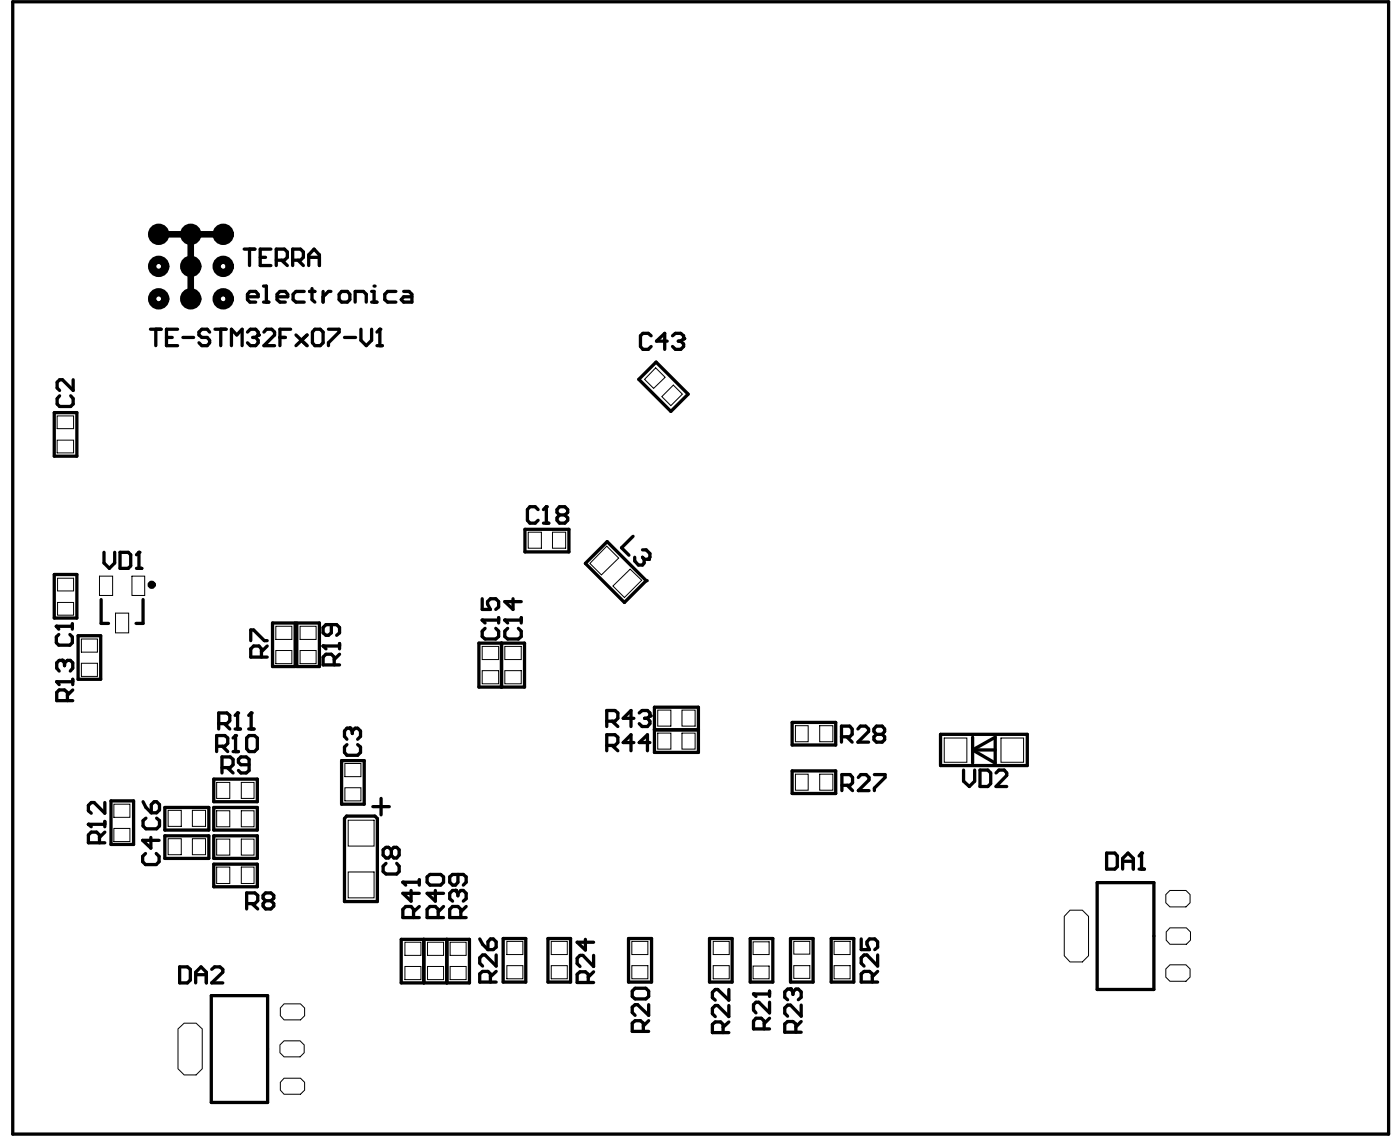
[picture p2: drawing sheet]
<svg xmlns="http://www.w3.org/2000/svg" width="72mm" height="58mm" viewBox="0 0 72 58" stroke-linecap="round" stroke-linejoin="round" font-family="sans-serif">
<g fill="none" stroke="#000" stroke-width=".17">
<path d="M.7 .1h70.3v57.9h-70.3zM3.7 19.4v.6l-.5-.6h-.2l-.1 .2v.2l.1 .2M7.7 16.8h.5M8 16.8v.9M8.5 17.3h.3M9.1 16.8h-.6v.9h.6M9.4 17.3h.5M10.7 17l-.1-.2h-.3l-.1 .2v.1l.1 .2h.3l.1 .1-.1 .3h-.3l-.1-.2M11 16.8h.6M11.3 16.8v.9M11.8 17.7v-.9l.3 .3 .3-.3v.9M12.5 12.7h.5"/>
<path d="M12.7 15.2h.5l-.1-.3h-.3l-.1 .2v.2l.1 .2h.3M12.7 17l.1-.2h.3l.1 .3M12.8 12.7v.9M12.9 17.3h.2M13.1 17.3l.1 .1-.1 .3h-.3l-.1-.2M13.2 17.1h.1M13.2 17.1l-.1 .2M13.3 13.2h.3M13.5 15.5h.3M13.5 14.6h.1v.9M13.5 17l.1-.2h.3l.1 .2v.1l-.5 .6h.5M13.9 12.7h-.6v.9h.6"/>
<path d="M14.1 13.3h.5l.1-.1v-.3l-.1-.2h-.5v.9M14.2 15.2h.5l-.1-.3h-.3l-.1 .2v.2l.1 .2h.3M14.3 17.3h.3M14.4 13.3l.3 .3M14.9 16.8h-.6v.9M15 13.3h.4l.1-.1v-.3l-.1-.2h-.4v.9M15.1 17.1l.6 .6-.3-.3 .3-.3-.6 .6M15.2 13.3l.3 .3M15.6 14.9h-.5l-.1 .2v.2l.1 .2h.5M15.8 13.6v-.6l.3-.3 .2 .3v.6M15.8 13.2h.5M15.8 14.9h.3"/>
<path d="M16 14.8v.5l.1 .2M16.1 16.8h.3l.1 .2v.5l-.1 .2h-.3l-.1-.2v-.5zM16.5 14.9v.6M16.8 16.8h.5v.2l-.5 .5v.2M16.9 14.9h-.1l-.3 .3M17.5 14.9h.3l.1 .2v.2l-.1 .2h-.3l-.2-.2v-.2zM17.6 17.3h.6M18.2 15.5v-.6h.4l.1 .2v.4M18.5 16.8v.6l.2 .3 .3-.3v-.6M19 15.5h.3M19 14.9h.1v.6M19.1 14.6h.1"/>
<path d="M19.3 17.7h.3M19.4 16.8h.1M19.4 16.8v.9M19.4 16.8l-.1 .2M20.2 14.9h-.4l-.1 .2v.2l.1 .2h.4M20.6 14.9h.3l.2 .2v.4h-.5l-.1-.2 .1-.1h.5M32.7 19.4l.9-.9 1.6 1.7-.9 .8zM33.3 17.2l-.1-.1h-.3l-.1 .1v.5l.1 .2h.3l.1-.2M34.1 17.4h-.5l.4-.3v.8M34.4 17.2l.1-.1h.3l.2 .1v.1M34.7 17.4h.1M34.8 17.4l.2 .2-.2 .3h-.3l-.1-.2"/>
<path d="M35 17.3h.1M35 17.3l-.2 .1M2.8 21.1h1.1v2.2h-1.1zM2.8 29.4h1.1v2.2h-1.1zM2.9 32h.1M2.9 32h.8M2.9 32l.1 .2M2.9 34.9h.1M2.9 34.9h.8M2.9 34.9l.1 .1M3 32.5l-.1 .1v.3l.1 .1h.6l.1-.1v-.3l-.1-.1M3 20.2l-.1 .2v.3l.1 .1h.6l.1-.1v-.3l-.1-.2"/>
<path d="M3.2 33.8h.1M3.2 33.8h-.2l-.1 .1v.3l.1 .1M3.2 33.8l.1 .1M3.3 33.9l.1-.1h.2l.1 .1v.3l-.1 .1M3.3 33.9v.2M3.4 35.8v-.4l-.1-.1h-.3l-.1 .1v.4h.8M3.7 31.9v.3M3.7 35.3l-.3 .3M3.7 34.7v.3M4 32.5h1.2v2.2h-1.2zM5.2 30.7v1.2h.4M5.3 28.3v.5l.3 .3 .3-.3v-.5"/>
<path d="M6.1 28.3h.5l.1 .1v.5l-.1 .2h-.5zM7 29.1h.3M7.1 28.3h.1M7.1 28.3v.8M7.1 28.3l-.1 .1M7.3 30.7v1.2h-.3M10.9 39.9h2.3v1.1h-2.3zM11.1 38.2h.4l.1-.2v-.2l-.1-.2h-.4v.8M11.2 37h.4l.2-.1v-.3l-.2-.1h-.4v.8M11.4 39.3h.4l.1-.2v-.3l-.1-.1h-.4v.8M11.4 38.2l.2 .2M11.5 37l.3 .3"/>
<path d="M11.6 39.3l.3 .2M11.9 38.4h.3M12 37.3h.3M12 37.6h.1M12 37.6l-.1 .2M12 37.6v.8M12.2 36.5h.1M12.2 36.5l-.2 .1M12.2 36.5v.8M12.6 37.8l.1-.2h.3l.2 .2v.5l-.2 .1h-.3l-.1-.1zM12.7 37.3h.3M12.7 39.1h-.4l-.1-.1v-.2l.1-.1h.3l.1 .1v.6l-.1 .1h-.3l-.1-.1"/>
<path d="M12.8 32.8v-.6h.2l.5 .6h.2M12.8 36.5h.1M12.8 36.5v.8M12.8 36.5l-.1 .1M13.4 33.6v-.4l-.2-.2h-.2l-.2 .2v.4h.9M13.7 33l-.3 .3M13.9 31.9h1.2v2.2h-1.2zM15.2 31.9h1.1v2.2h-1.1zM16.5 33h.1M16.5 33h.9M16.5 33l.2 .2M16.9 31.9v.5l-.1 .1-.3-.1v-.3l.2-.2h.5l.2 .2v.3l-.2 .1"/>
<path d="M17.1 34v-.4l-.2-.1h-.2l-.2 .1v.4h.9M17.4 33.5l-.3 .2M17.4 32.9v.3M17.5 38.9h1.1v2.2h-1.1zM17.7 38.1l-.1 .1v.3l.1 .1h.6l.1-.1v-.3l-.1-.1M17.9 37.2h.1M17.9 37.2h-.2l-.1 .2v.3l.1 .1M17.9 37.2l.1 .2M18 37.4l.2-.2 .2 .2v.3l-.1 .1M18 37.4v.1M24.5 32.9h2.3v2.2h-2.3zM24.7 31.7h.1"/>
<path d="M24.7 31.7h.8M24.7 30.6v.6h.4l-.2-.3 .2-.3h.3l.1 .2v.2l-.1 .2M24.7 31.7l.1 .2M24.8 32.1l-.1 .2v.3l.1 .1h.6l.1-.1v-.3l-.1-.2M25.5 31.6v.3M25.7 32.9v2.2M25.8 31.7h.1M25.8 31.7h.9M25.8 31.7l.2 .2M26 32.1l-.2 .2v.3l.2 .1h.5l.2-.1v-.3l-.2-.2M26.2 30.6v.6l-.4-.4h.9M26.7 31.6v.3"/>
<path d="M26.9 27.1h2.2v1.1h-2.2zM27.5 26.1l-.1-.2h-.3l-.1 .2v.5l.1 .2h.3l.1-.2M27.8 26.8h.3M27.9 25.9h.1M27.9 25.9v.9M27.9 25.9l-.1 .2M28.6 26.3l-.1-.1 .1-.3h.3l.1 .2v.1l-.1 .1M28.6 26.3l-.1 .2 .1 .3h.3l.1-.2-.1-.3M28.6 26.3h.3M29.9 28.8l1.2-1.1 2 2-1.2 1.1zM31 36.9h.5l.1-.2v-.2l-.1-.2h-.5v.9M31 38.1h.5l.1-.1v-.3l-.1-.1h-.5v.8"/>
<path d="M31.3 38.1l.3 .3M31.3 36.9l.3 .3M32.4 27.4l-.6 .6 .4 .4M32.4 36.7h-.5l.4-.4v.9M32.4 38h-.5l.4-.4v.8M32.5 28.5v.2l.2 .2h.2l.1-.3M32.7 36.5l.1-.2h.3l.1 .2v.1M32.9 28.1h.2l.1 .2v.3M32.9 28.5l.1 .1M33 28.6h.2M33 36.7h.1M33.1 29.7h.1"/>
<path d="M33.1 36.7l.1 .2-.1 .3h-.3l-.1-.2M33.2 28.6h.1M33.2 36.6h.1M33.2 36.6l-.1 .1M33.2 38h-.5l.4-.4v.8M33.5 36.2h2.2v2.3h-2.2zM33.5 37.3h2.2M40.5 37h2.2v1.1h-2.2zM40.5 39.4h2.2v1.2h-2.2zM43 37.7h.5l.1-.1v-.3l-.1-.2h-.5v.9M43.3 37.7l.3 .3M43.9 37.3l.1-.2h.3l.1 .2v.1l-.5 .6h.5"/>
<path d="M43.9 39.8l.1-.2h.3l.2 .2v.1l-.6 .5h.6M44.7 39.6h.6v.2l-.6 .5v.1M44.8 37.6h.3M44.8 37.6l-.1-.2 .1-.3h.3l.2 .2-.2 .3M44.8 37.6l-.1 .1v.1l.1 .2h.3l.2-.2v-.1l-.2-.1M48.1 37.6h4.4v1.6h-4.4zM49.3 39.4v.6l.3 .2 .3-.2v-.6M49.8 38.4l1.1-.7v1.3zM49.8 37.7v1.3M49.8 38.4h1.1M50.1 39.4h.4l.2 .1v.6l-.2 .1h-.4zM51 39.5l.1-.1h.3l.1 .1v.2l-.5 .5h.5"/>
<path d="M4.5 42.2h.1M4.5 42.2h.9M4.5 42.2l.2 .1M5.1 43.1v-.4l-.2-.1h-.2l-.2 .1v.4h.9M5.4 41v.6l-.6-.6h-.1l-.2 .2v.3l.2 .1M5.4 42.6l-.3 .2M5.4 42v.3M5.7 41h1.1v2.2h-1.1zM7.3 41l.4 .6M7.4 43.7l-.1 .1v.3l.1 .1h.6l.1-.1v-.3l-.1-.1M7.5 41.8l-.2 .2v.2l.2 .2h.5l.2-.2v-.2l-.2-.2M7.7 42.8v.6l-.4-.4h.8"/>
<path d="M7.7 41.2l.3-.2 .2 .2v.2l-.2 .2h-.3zM8.4 41.3h2.3v1.2h-2.3zM8.4 42.8h2.3v1.1h-2.3zM9.2 49.5h.4l.1 .1v.5l-.1 .2h-.4zM10 50.3v-.6l.3-.2 .3 .2v.6M10 49.9h.6M10.8 50.9h2.9v5.5h-2.9zM10.8 49.6l.2-.1h.2l.2 .1v.1l-.6 .6h.6M10.9 41.3h2.3v1.2h-2.3zM10.9 42.8h2.3v1.1h-2.3zM10.9 44.2h2.3v1.2h-2.3zM12.6 46.2h.4l.2-.1v-.3l-.2-.1h-.4v.8"/>
<path d="M12.9 46.2l.3 .3M13.6 46.1l-.1-.2v-.1l.1-.1h.3l.1 .1v.1l-.1 .2M13.6 46.1l-.1 .1 .1 .3h.3l.1-.2-.1-.2M13.6 46.1h.3M17.7 41.7h1.5l.1 .2v4.2h-1.7v-4.2zM19.1 41.3h.8M19.5 40.8v.9M19.7 44.2l-.1 .1v.3l.1 .1h.6l.1-.1v-.3l-.1-.1M20 43.5l-.1-.2-.3 .2v.2l.1 .2 .3-.2M20 43.5l.1-.2h.2l.1 .2v.2l-.1 .2h-.2l-.1-.2M20 43.5v.2M20.5 48h3.5v2.3h-3.5z"/>
<path d="M20.6 45.1h.1M20.6 45.1h.8M20.6 45.1l.2 .2M21 45.5v.6l-.4-.4h.8M21.2 46.9v-.4l-.2-.1h-.2l-.2 .1v.4h.8M21.4 46.4l-.2 .2M21.4 45v.3M21.7 48v2.3M21.8 44.9l.2-.2h.5l.2 .2v.2l-.2 .2h-.5l-.2-.2zM22.3 45.5v.6l-.5-.4h.9M22.4 46.9v-.4l-.1-.1h-.3l-.2 .1v.4h.9M22.7 46.4l-.3 .2"/>
<path d="M22.9 48v2.3M23.3 45.5h.1M23.3 45.5h-.1l-.2 .2v.3l.2 .1M23.3 45.5l.1 .2M23.4 44.7v.4l-.1 .2h-.1l-.2-.2v-.2l.2-.2h.5l.1 .2v.2l-.1 .2M23.4 45.7l.2-.2 .2 .2v.3l-.1 .1M23.4 45.7v.1M23.6 46.9v-.4l-.2-.1h-.2l-.2 .1v.4h.8M23.8 46.4l-.2 .2M24.5 48l.5 .6M25.1 50.2v-.4l-.1-.1h-.3l-.2 .1v.4h.9M25.1 48h.1l.2 .2v.2l-.2 .2h-.2v-.4z"/>
<path d="M25.4 48.8v.6l-.6-.6-.3 .2v.3l.2 .1M25.4 49.7l-.3 .3M25.7 48h1.2v2.2h-1.2zM28 48h1.2v2.2h-1.2zM29.9 48v.6l-.4-.4h.9M30.1 50.3v-.5l-.2-.1h-.2l-.2 .1v.5h.9M30.4 48.9v.5l-.6-.5h-.1l-.2 .1v.3l.2 .1M30.4 49.7l-.3 .3M32.2 48h1.1v2.2h-1.1zM32.3 50.7l.2-.2h.5l.2 .2v.3l-.2 .1h-.5l-.2-.1zM32.9 52.8v-.5l-.1-.1h-.3l-.2 .1v.5h.9M33.2 51.4v.5l-.6-.5-.3 .1v.3l.2 .1"/>
<path d="M33.2 52.2l-.3 .3M36.3 48h1.2v2.2h-1.2zM37 52.8v-.4l-.1-.1h-.3l-.2 .1v.4h.9M37.3 50.6v.6l-.6-.6-.3 .2v.2l.2 .2M37.3 51.4v.6l-.6-.6-.3 .2v.3l.2 .1M37.3 52.3l-.3 .2M38.4 48h1.1v2.2h-1.1zM38.5 50.8h.1M38.5 50.8h.9M38.5 50.8l.2 .2M39.1 52.6v-.4l-.2-.1h-.2l-.2 .1v.4h.9M39.4 51.3v.5l-.6-.5h-.1l-.2 .1v.3l.2 .1"/>
<path d="M39.4 52.1l-.3 .3M39.4 50.7v.3M40.4 50.6h.1M40.4 48h1.2v2.2h-1.2zM40.4 50.6h-.1l-.2 .1v.3l.2 .1M40.4 50.6l.2 .1M40.6 50.7l.1-.1 .3 .1v.3l-.2 .1M40.6 50.7v.2M40.7 52.8v-.4l-.1-.1h-.3l-.2 .1v.4h.9M41 51.4v.6l-.6-.6h-.1l-.2 .2v.2l.2 .2M41 52.3l-.3 .2M42.5 48h1.2v2.2h-1.2z"/>
<path d="M43.1 40.2h.4l.1-.2v-.2l-.1-.2h-.4v.8M43.3 40.2l.3 .2M44.1 48v.6h.4l-.2-.3 .2-.3h.2l.2 .2v.2l-.2 .2M44.6 50.2v-.4l-.1-.1h-.3l-.1 .1v.4h.8M44.9 48.8v.6l-.6-.6h-.1l-.1 .2v.3l.1 .1M44.9 49.7l-.3 .3M56.1 45.1h2.9v5.5h-2.9zM56.6 43.6h.4l.2 .2v.5l-.2 .2h-.4zM57.4 44.5v-.6l.3-.3 .3 .3v.6M57.4 44.1h.6M58.3 44.5h.2M58.4 43.6h.1"/>
<path d="M58.4 43.6v.9M58.4 43.6l-.1 .2"/>
</g>
<path d="M8.1 12h3.3M9.8 12v3.3" fill="none" stroke="#000" stroke-width=".34"/>
<circle cx="7.8" cy="29.9" r=".11" fill="none" stroke="#000" stroke-width=".21"/>
<g fill="none" stroke="#000" stroke-width=".42">
<circle cx="8.1" cy="13.6" r=".34"/>
<circle cx="8.1" cy="12" r=".34"/>
<circle cx="8.1" cy="15.3" r=".34"/>
<circle cx="9.8" cy="15.3" r=".34"/>
<circle cx="9.8" cy="12" r=".34"/>
<circle cx="9.8" cy="13.6" r=".34"/>
<circle cx="11.4" cy="12" r=".34"/>
<circle cx="11.4" cy="13.6" r=".34"/>
<circle cx="11.4" cy="15.3" r=".34"/>
</g>
<g fill="none" stroke="#000" stroke-width=".05">
<path d="M33.5 18.8l.5 .5-.6 .6-.4-.5zM2.9 22.5h.9v.7h-.9zM2.9 21.3h.9v.6h-.9zM2.9 30.8h.9v.7h-.9zM2.9 29.6h.9v.6h-.9zM4.2 32.7h.8v.7h-.8zM4.2 33.9h.8v.7h-.8zM5.1 29.5h.7v1h-.7zM5.9 31.4h.7v1h-.7zM6.7 29.5h.7v1h-.7zM14.1 33.3h.8v.6h-.8zM14.1 32h.8v.7h-.8z"/>
<path d="M15.4 33.3h.8v.6h-.8zM15.4 32h.8v.7h-.8zM17.6 39.1h.9v.6h-.9zM24.7 34.3h.8v.7h-.8zM24.7 33.1h.8v.6h-.8zM25.8 34.3h.9v.7h-.9zM25.8 33.1h.9v.6h-.9zM27 27.2h.7v.8h-.7zM28.3 27.2h.6v.8h-.6zM31 27.9l.6 .6-.8 .9-.6-.6zM31.4 30l.8-.9 .6 .6-.9 .9zM33.6 37.5h.7v.8h-.7z"/>
<path d="M33.6 36.3h.7v.8h-.7zM33.9 20.3l.5-.6 .5 .5-.6 .5zM34.9 37.5h.7v.8h-.7zM34.9 36.3h.7v.8h-.7zM40.7 39.6h.6v.8h-.6zM40.7 37.1h.6v.8h-.6zM41.9 39.6h.7v.8h-.7zM41.9 37.1h.7v.8h-.7zM48.3 37.8h1.2v1.2h-1.2zM51.2 37.8h1.2v1.2h-1.2zM5.8 41.1h.8v.7h-.8zM5.8 42.4h.8v.6h-.8z"/>
<path d="M8.6 42.9h.7v.8h-.7zM8.6 41.4h.7v.9h-.7zM9.1 52.6l.3-.3h.6l.3 .3v2.1l-.3 .3h-.6l-.3-.3zM9.8 42.9h.7v.8h-.7zM9.8 41.4h.7v.9h-.7zM11.1 44.3h.7v.9h-.7zM11.1 42.9h.7v.8h-.7zM11.1 41.5h.7v.8h-.7zM11.1 40h.7v.8h-.7zM12.3 44.3h.7v.9h-.7zM12.3 42.9h.7v.8h-.7zM12.3 41.5h.7v.8h-.7z"/>
<path d="M12.3 40h.7v.8h-.7zM14.3 53.4l.2-.2h.9l.2 .2v.4l-.2 .3h-.9l-.2-.3zM14.5 51.3h.9l.2 .3v.4l-.2 .2h-.9l-.2-.2v-.4zM14.5 55.2h.9l.2 .2v.4l-.2 .2h-.9l-.2-.2v-.4zM17.6 40.3h.9v.7h-.9zM17.8 42h1.3v1.3h-1.3zM17.8 44.6h1.3v1.3h-1.3zM20.7 49.4h.8v.7h-.8zM20.7 48.2h.8v.7h-.8zM21.9 49.4h.8v.7h-.8zM21.9 48.2h.8v.7h-.8zM23 49.4h.8v.7h-.8z"/>
<path d="M23 48.2h.8v.7h-.8zM25.9 49.4h.8v.7h-.8zM25.9 48.2h.8v.6h-.8zM28.2 49.4h.8v.7h-.8zM28.2 48.2h.8v.6h-.8zM32.3 49.4h.8v.7h-.8zM32.3 48.2h.8v.6h-.8zM36.5 49.4h.8v.7h-.8zM36.5 48.2h.8v.6h-.8zM38.5 49.4h.8v.7h-.8zM38.5 48.2h.8v.6h-.8zM40.6 49.4h.8v.6h-.8z"/>
<path d="M40.6 48.2h.8v.6h-.8zM42.7 49.4h.8v.7h-.8zM42.7 48.2h.8v.6h-.8zM54.7 46.6h.7l.3 .3v2l-.3 .3h-.7l-.3-.3v-2zM59.6 49.6l.2-.2h.9l.2 .2v.4l-.2 .2h-.9l-.2-.2zM59.6 45.8l.2-.3h.9l.2 .3v.4l-.2 .2h-.9l-.2-.2zM59.8 47.5h.9l.2 .2v.4l-.2 .2h-.9l-.1-.2v-.4z"/>
</g>
</svg>
